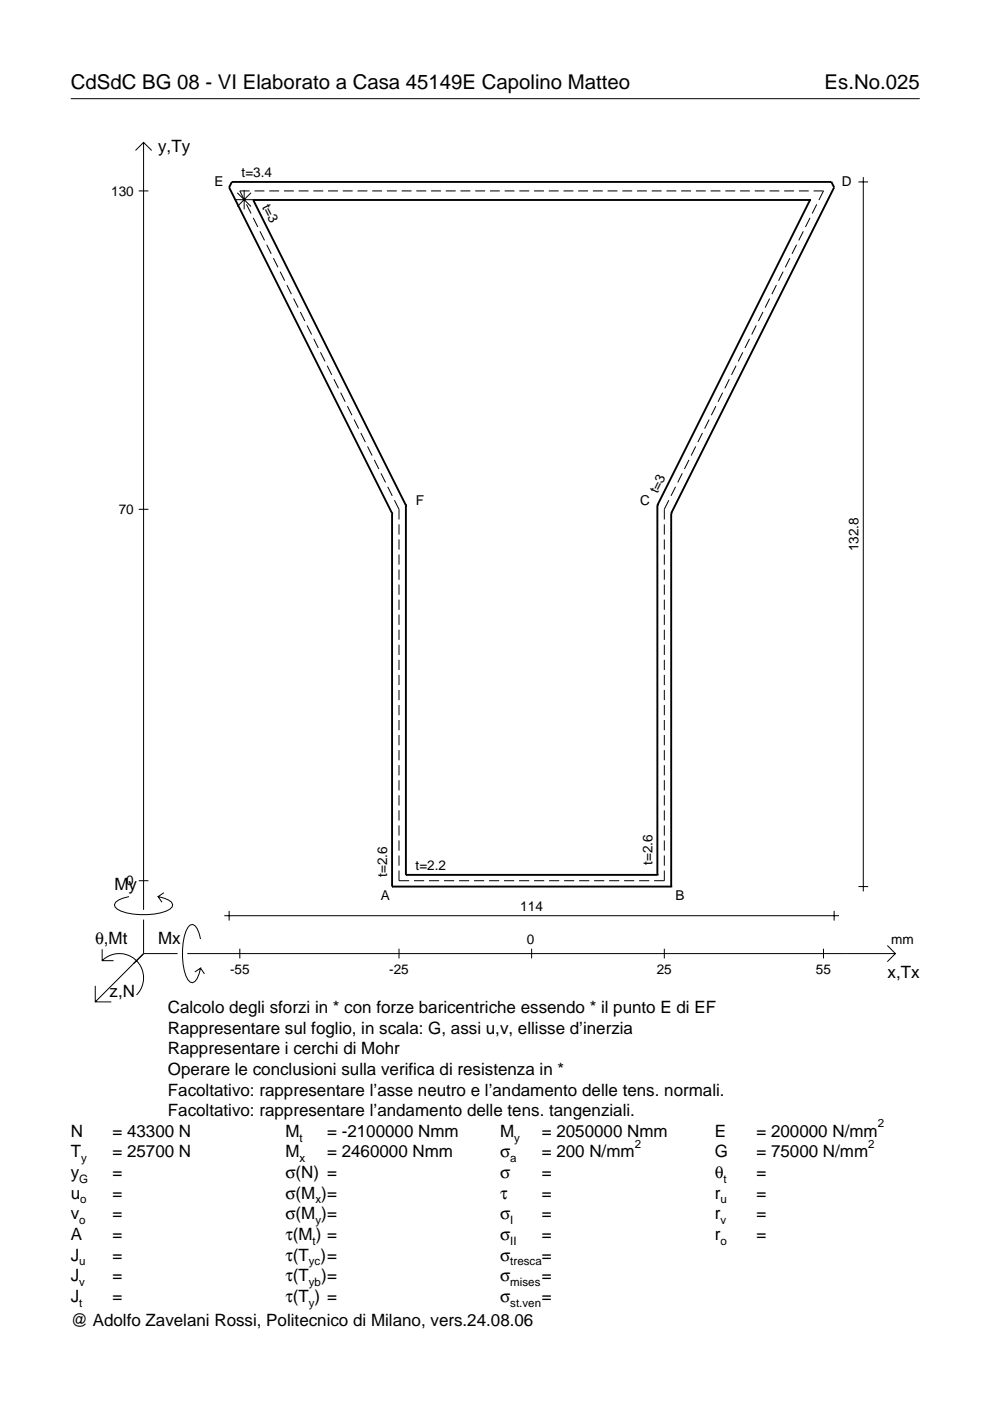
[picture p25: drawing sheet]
<svg xmlns="http://www.w3.org/2000/svg" width="210mm" height="297mm" viewBox="0 0 210 297" stroke-linecap="round" stroke-linejoin="round" font-family="sans-serif">
<defs><g id="words">
<g font-size="4.3">
<text x="15" y="18.9">CdSdC BG 08 - VI Elaborato a Casa 45149E Capolino Matteo</text>
<text x="174.8" y="18.9">Es.No.025</text>
</g>
<g font-size="3.6">
<text x="33.5" y="32.3">y,Ty</text>
<text x="24.3" y="188.8">My</text>
<text x="20.1" y="200.1">θ,Mt</text>
<text x="33.5" y="200.1">Mx</text>
<text x="188.2" y="207.3">x,Tx</text>
<text x="23.2" y="211.4">z,N</text>
<text x="35.6" y="214.8">Calcolo degli sforzi in * con forze baricentriche essendo * il punto E di EF</text>
<text x="35.6" y="219.2">Rappresentare sul foglio, in scala: G, assi u,v, ellisse d’inerzia</text>
<text x="35.6" y="223.5">Rappresentare i cerchi di Mohr</text>
<text x="35.6" y="227.9">Operare le conclusioni sulla verifica di resistenza in *</text>
<text x="35.6" y="232.3">Facoltativo: rappresentare l’asse neutro e l’andamento delle tens. normali.</text>
<text x="35.6" y="236.7">Facoltativo: rappresentare l’andamento delle tens. tangenziali.</text>
<text x="15" y="241">N</text>
<text x="15" y="245.4">T</text>
<text x="23.8" y="245.4">= 25700 N</text>
<text x="23.8" y="241">= 43300 N</text>
<text x="60.5" y="245.4">M</text>
<text x="60.5" y="241">M</text>
<text x="69.3" y="241">= -2100000 Nmm</text>
<text x="69.3" y="245.4">= 2460000 Nmm</text>
<text x="106" y="241">M</text>
<text x="106" y="245.4">σ</text>
<text x="114.9" y="241">= 2050000 Nmm</text>
<text x="114.9" y="245.4">= 200 N/mm</text>
<text x="151.5" y="241">E</text>
<text x="151.5" y="245.4">G</text>
<text x="160.4" y="241">= 200000 N/mm</text>
<text x="160.4" y="245.4">= 75000 N/mm</text>
<text x="15" y="249.8">y</text>
<text x="23.8" y="249.8">=</text>
<text x="60.5" y="249.8">σ(N) =</text>
<text x="106" y="249.8">σ</text>
<text x="114.9" y="249.8">=</text>
<text x="151.5" y="249.8">θ</text>
<text x="160.4" y="249.8">=</text>
<text x="15" y="254.2">u</text>
<text x="23.8" y="254.2">=</text>
<text x="60.5" y="254.2">σ(M )=</text>
<text x="106" y="254.2">τ</text>
<text x="114.9" y="254.2">=</text>
<text x="151.5" y="254.2">r</text>
<text x="160.4" y="254.2">=</text>
<text x="15" y="258.5">v</text>
<text x="15" y="262.9">A</text>
<text x="23.8" y="262.9">=</text>
<text x="23.8" y="258.5">=</text>
<text x="60.5" y="258.5">σ(M )=</text>
<text x="60.5" y="262.9">τ(M ) =</text>
<text x="106" y="262.9">σ</text>
<text x="106" y="258.5">σ</text>
<text x="114.9" y="258.5">=</text>
<text x="114.9" y="262.9">=</text>
<text x="151.5" y="258.5">r</text>
<text x="151.5" y="262.9">r</text>
<text x="160.4" y="258.5">=</text>
<text x="160.4" y="262.9">=</text>
<text x="15" y="267.3">J</text>
<text x="23.8" y="267.3">=</text>
<text x="60.5" y="267.3">τ(T )=</text>
<text x="106" y="267.3">σ</text>
<text x="114.9" y="267.3">=</text>
<text x="15" y="271.7">J</text>
<text x="23.8" y="271.7">=</text>
<text x="60.5" y="271.7">τ(T</text>
<text x="68.1" y="271.7">)=</text>
<text x="106" y="271.7">σ</text>
<text x="114.9" y="271.7">=</text>
<text x="15" y="281.2">@ Adolfo Zavelani Rossi, Politecnico di Milano, vers.24.08.06</text>
<text x="15" y="276">J</text>
<text x="23.8" y="276">=</text>
<text x="60.5" y="276">τ(T ) =</text>
<text x="106" y="276">σ</text>
<text x="114.9" y="276">=</text>
</g>
<g font-size="2.9">
<text x="23.6" y="41.5">130</text>
<text x="45.4" y="39.5">E</text>
<text x="51.2" y="37.5">t=3.4</text>
<text x="178.5" y="39.5">D</text>
<text x="55.5" y="43.8" transform="rotate(63 55.5 43.8)">t=3</text>
<text x="88.2" y="107.1">F</text>
<text x="135.7" y="107.1">C</text>
<text x="139.4" y="104.8" transform="rotate(-63 139.4 104.8)">t=3</text>
<text x="25.2" y="109">70</text>
<text x="182" y="116.9" transform="rotate(-90 182 116.9)">132.8</text>
<text x="82.1" y="185.9" transform="rotate(-90 82.1 185.9)">t=2.6</text>
<text x="88.1" y="184.5">t=2.2</text>
<text x="138.3" y="183.4" transform="rotate(-90 138.3 183.4)">t=2.6</text>
<text x="26.8" y="187.7">0</text>
<text x="80.7" y="190.7">A</text>
<text x="143.2" y="190.7">B</text>
<text x="110.3" y="193.1">114</text>
<text x="111.7" y="200.1">0</text>
<text x="189" y="200.1">mm</text>
<text x="48.8" y="206.6">-55</text>
<text x="82.5" y="206.6">-25</text>
<text x="139.2" y="206.6">25</text>
<text x="173" y="206.6">55</text>
</g>
<g font-size="2.4">
<text x="186.1" y="239">2</text>
<text x="63.5" y="242">t</text>
<text x="109" y="242">y</text>
<text x="134.6" y="243.4">2</text>
<text x="184.1" y="243.4">2</text>
<text x="16.8" y="250.8">G</text>
<text x="17.2" y="246.4">y</text>
<text x="63.5" y="246.4">x</text>
<text x="108.2" y="246.4">a</text>
<text x="153.4" y="250.8">t</text>
<text x="17" y="255.2">o</text>
<text x="66.9" y="255.2">x</text>
<text x="152.7" y="255.2">u</text>
<text x="16.8" y="259.5">o</text>
<text x="66.3" y="263.9">t</text>
<text x="66.9" y="259.5">y</text>
<text x="108.2" y="259.5">I</text>
<text x="108.2" y="263.9">II</text>
<text x="152.7" y="259.5">v</text>
<text x="152.7" y="263.9">o</text>
<text x="16.8" y="268.3">u</text>
<text x="65.5" y="268.3">yc</text>
<text x="108.2" y="268.3">tresca</text>
<text x="16.8" y="272.7">v</text>
<text x="65.5" y="272.7">yb</text>
<text x="108.2" y="272.7">mises</text>
<text x="16.8" y="277">t</text>
<text x="65.5" y="277">y</text>
<text x="108.2" y="277">st.ven</text>
</g>
</g></defs>
<g fill="none" stroke="#000" stroke-width=".21">
<path d="M15 20.9h180M28.7 31.9l1.7-1.7 1.8 1.7M30.4 30.2v162.7M182 38.6h2.1M183 37.5v151.5M29.4 40.5h2.1M49.7 42.3h4.1M50.3 40.9l2.9 2.9M51.8 40.3v4.1M52.3 43.3l.9 2M52.9 40.5h-2.1l1 1.9M53.2 40.9l-2.9 2.9"/>
<path d="M53.7 46.2l1 1.9M54 40.5h2.1M55.1 49l1 2M56.5 51.9l1 1.9M57.1 40.5h2.1M58 54.7l.9 2M59.4 57.6l1 1.9M60.2 40.5h2.1M63.3 40.5h2.1M66.4 40.5h2.1M69.6 40.5h2M72.7 40.5h2.1"/>
<path d="M75.8 40.5h2.1M78.9 40.5h2.1M82 40.5h2.1M85.2 40.5h2M88.3 40.5h2.1M91.4 40.5h2.1M94.5 40.5h2.1M97.6 40.5h2.1M100.8 40.5h2M103.9 40.5h2.1M107 40.5h2.1M110.1 40.5h2.1"/>
<path d="M113.2 40.5h2.1M116.4 40.5h2M119.5 40.5h2.1M122.6 40.5h2.1M125.7 40.5h2.1M128.8 40.5h2.1M131.9 40.5h2.1M135.1 40.5h2.1M138.2 40.5h2.1M141.3 40.5h2.1M144.4 40.5h2.1M147.5 40.5h2.1"/>
<path d="M150.7 40.5h2.1M153.8 40.5h2.1M156.9 40.5h2.1M160 40.5h2.1M163.1 40.5h2.1M166 57.6l-.9 1.9M166.3 40.5h2.1M167.5 54.7l-1 2M168.9 51.9l-1 1.9M169.4 40.5h2.1M170.3 49l-1 2M171.7 46.2l-.9 1.9"/>
<path d="M172.5 40.5h2.1l-1 1.9M173.2 43.3l-1 2M60.8 60.4l1 2M62.2 63.3l1 1.9M63.7 66.1l.9 2M65.1 69l1 1.9M66.5 71.8l1 2M67.9 74.7l1 1.9M69.4 77.5l.9 2M156.1 77.5l-1 2M157.5 74.7l-1 1.9M158.9 71.8l-1 2"/>
<path d="M160.3 69l-.9 1.9M161.8 66.1l-1 2M163.2 63.3l-1 1.9M164.6 60.4l-1 2M70.8 80.4l1 1.9M72.2 83.3l1 1.9M73.6 86.1l1 1.9M75.1 89l.9 1.9M76.5 91.8l1 1.9M77.9 94.7l1 1.9M79.4 97.5l.9 1.9M146.1 97.5l-1 1.9"/>
<path d="M147.5 94.7l-1 1.9M148.9 91.8l-.9 1.9M150.4 89l-1 1.9M151.8 86.1l-1 1.9M153.2 83.3l-1 1.9M154.6 80.4l-.9 1.9M29.4 108h2.1M80.8 100.4l.9 1.9M82.2 103.2l1 1.9M83.6 106.1l1 1.9v2.1M84.6 111.2v2.1M84.6 114.4v2.1"/>
<path d="M84.6 117.6v2.1M140.8 111.2v2.1M140.8 114.4v2.1M140.8 117.6v2.1M141.8 106.1l-1 1.9v2.1M143.2 103.2l-.9 1.9M144.7 100.4l-1 1.9M84.6 120.8v2.1M84.6 123.9v2.2M84.6 127.1v2.2M84.6 130.3v2.2M84.6 133.5v2.2"/>
<path d="M84.6 136.7v2.2M84.6 139.9v2.2M140.8 120.8v2.1M140.8 123.9v2.2M140.8 127.1v2.2M140.8 130.3v2.2M140.8 133.5v2.2M140.8 136.7v2.2M140.8 139.9v2.2M84.6 143.1v2.2M84.6 146.3v2.1M84.6 149.5v2.1"/>
<path d="M84.6 152.7v2.1M84.6 155.9v2.1M84.6 159v2.2M140.8 143.1v2.2M140.8 146.3v2.1M140.8 149.5v2.1M140.8 152.7v2.1M140.8 155.9v2.1M140.8 159v2.2M84.6 162.2v2.2M84.6 165.4v2.2M84.6 168.6v2.2"/>
<path d="M84.6 171.8v2.2M84.6 175v2.2M84.6 178.2v2.2M140.8 162.2v2.2M140.8 165.4v2.2M140.8 168.6v2.2M140.8 171.8v2.2M140.8 175v2.2M140.8 178.2v2.2M27.3 190.1a3.6 3.6 0 0 0-3 1.7l.1 .5a5.7 5.7 0 0 0 3.8 1.5 13.3 13.3 0 0 0 7.8-1l.5-.5 .1-.5a3.6 3.6 0 0 0-3.1-1.7l.8 1.2M29.4 186.7h2.1M30.4 195v7.2"/>
<path d="M34.7 189.3l-1.2 .8M42.5 199.1a3.6 3.6 0 0 0-1.7-3.1l-.5 .1a5.7 5.7 0 0 0-1.5 3.8 13.3 13.3 0 0 0 1 7.8l.5 .5 .5 .2a3.6 3.6 0 0 0 1.7-3.1l-1.2 .8M47.5 194.2h130.4M48.6 193.1v2.1M84.6 184.6v2.1h2.1M84.6 181.4v2.1M87.8 186.7h2.1M91 186.7h2.1M94.1 186.7h2.2M97.3 186.7h2.2M100.5 186.7h2.2M103.7 186.7h2.1"/>
<path d="M106.9 186.7h2.1M110 186.7h2.2M113.2 186.7h2.2M116.4 186.7h2.2M119.6 186.7h2.1M122.8 186.7h2.1M126 186.7h2.1M129.1 186.7h2.2M132.3 186.7h2.2M135.5 186.7h2.2M140.8 184.6v2.1h-2.1M140.8 181.4v2.1"/>
<path d="M176.9 193.1v2.1M182 188h2.1M20.2 209v3.4h3.4M21.7 203.7a5.1 5.1 0 0 1 7.2 0 5.1 5.1 0 0 1 0 7.3M21.7 201.3v2.4h2.4M30.4 202.2l-10.2 10.2M30.4 202.2l-2 2M30.4 202.2h7.2M39.7 202.2h150.1M42.5 205.3l.8 1.2M50.8 201.2v2M84.6 201.2v2"/>
<path d="M112.7 201.2v2M140.8 201.2v2M174.6 201.2v2M188.1 200.5l1.7 1.7-1.7 1.7"/>
</g>
<g fill="none" stroke="#000" stroke-width=".4">
<path d="M53.7 42.4h.1M53.7 42.4h118M53.7 42.4l32.4 64.7M171.7 42.4h.1M171.7 42.4l-32.3 64.7M83.1 108.8h.1M83.1 108.8l-34.5-69.1 .6-1.1h127.1l.6 1.1-34.6 69.1M83.1 108.8v79.2M86.1 107.1h.1M86.1 107.1v78.4M139.4 107.1h.1M139.4 107.1v78.4"/>
<path d="M142.3 108.8h.1M142.3 108.8v79.2M83.1 188h.1M83.1 188h59.2M86.1 185.5h.1M86.1 185.5h53.3M139.4 185.5h.1M142.3 188h.1"/>
</g>
<use href="#words"/>
</svg>
